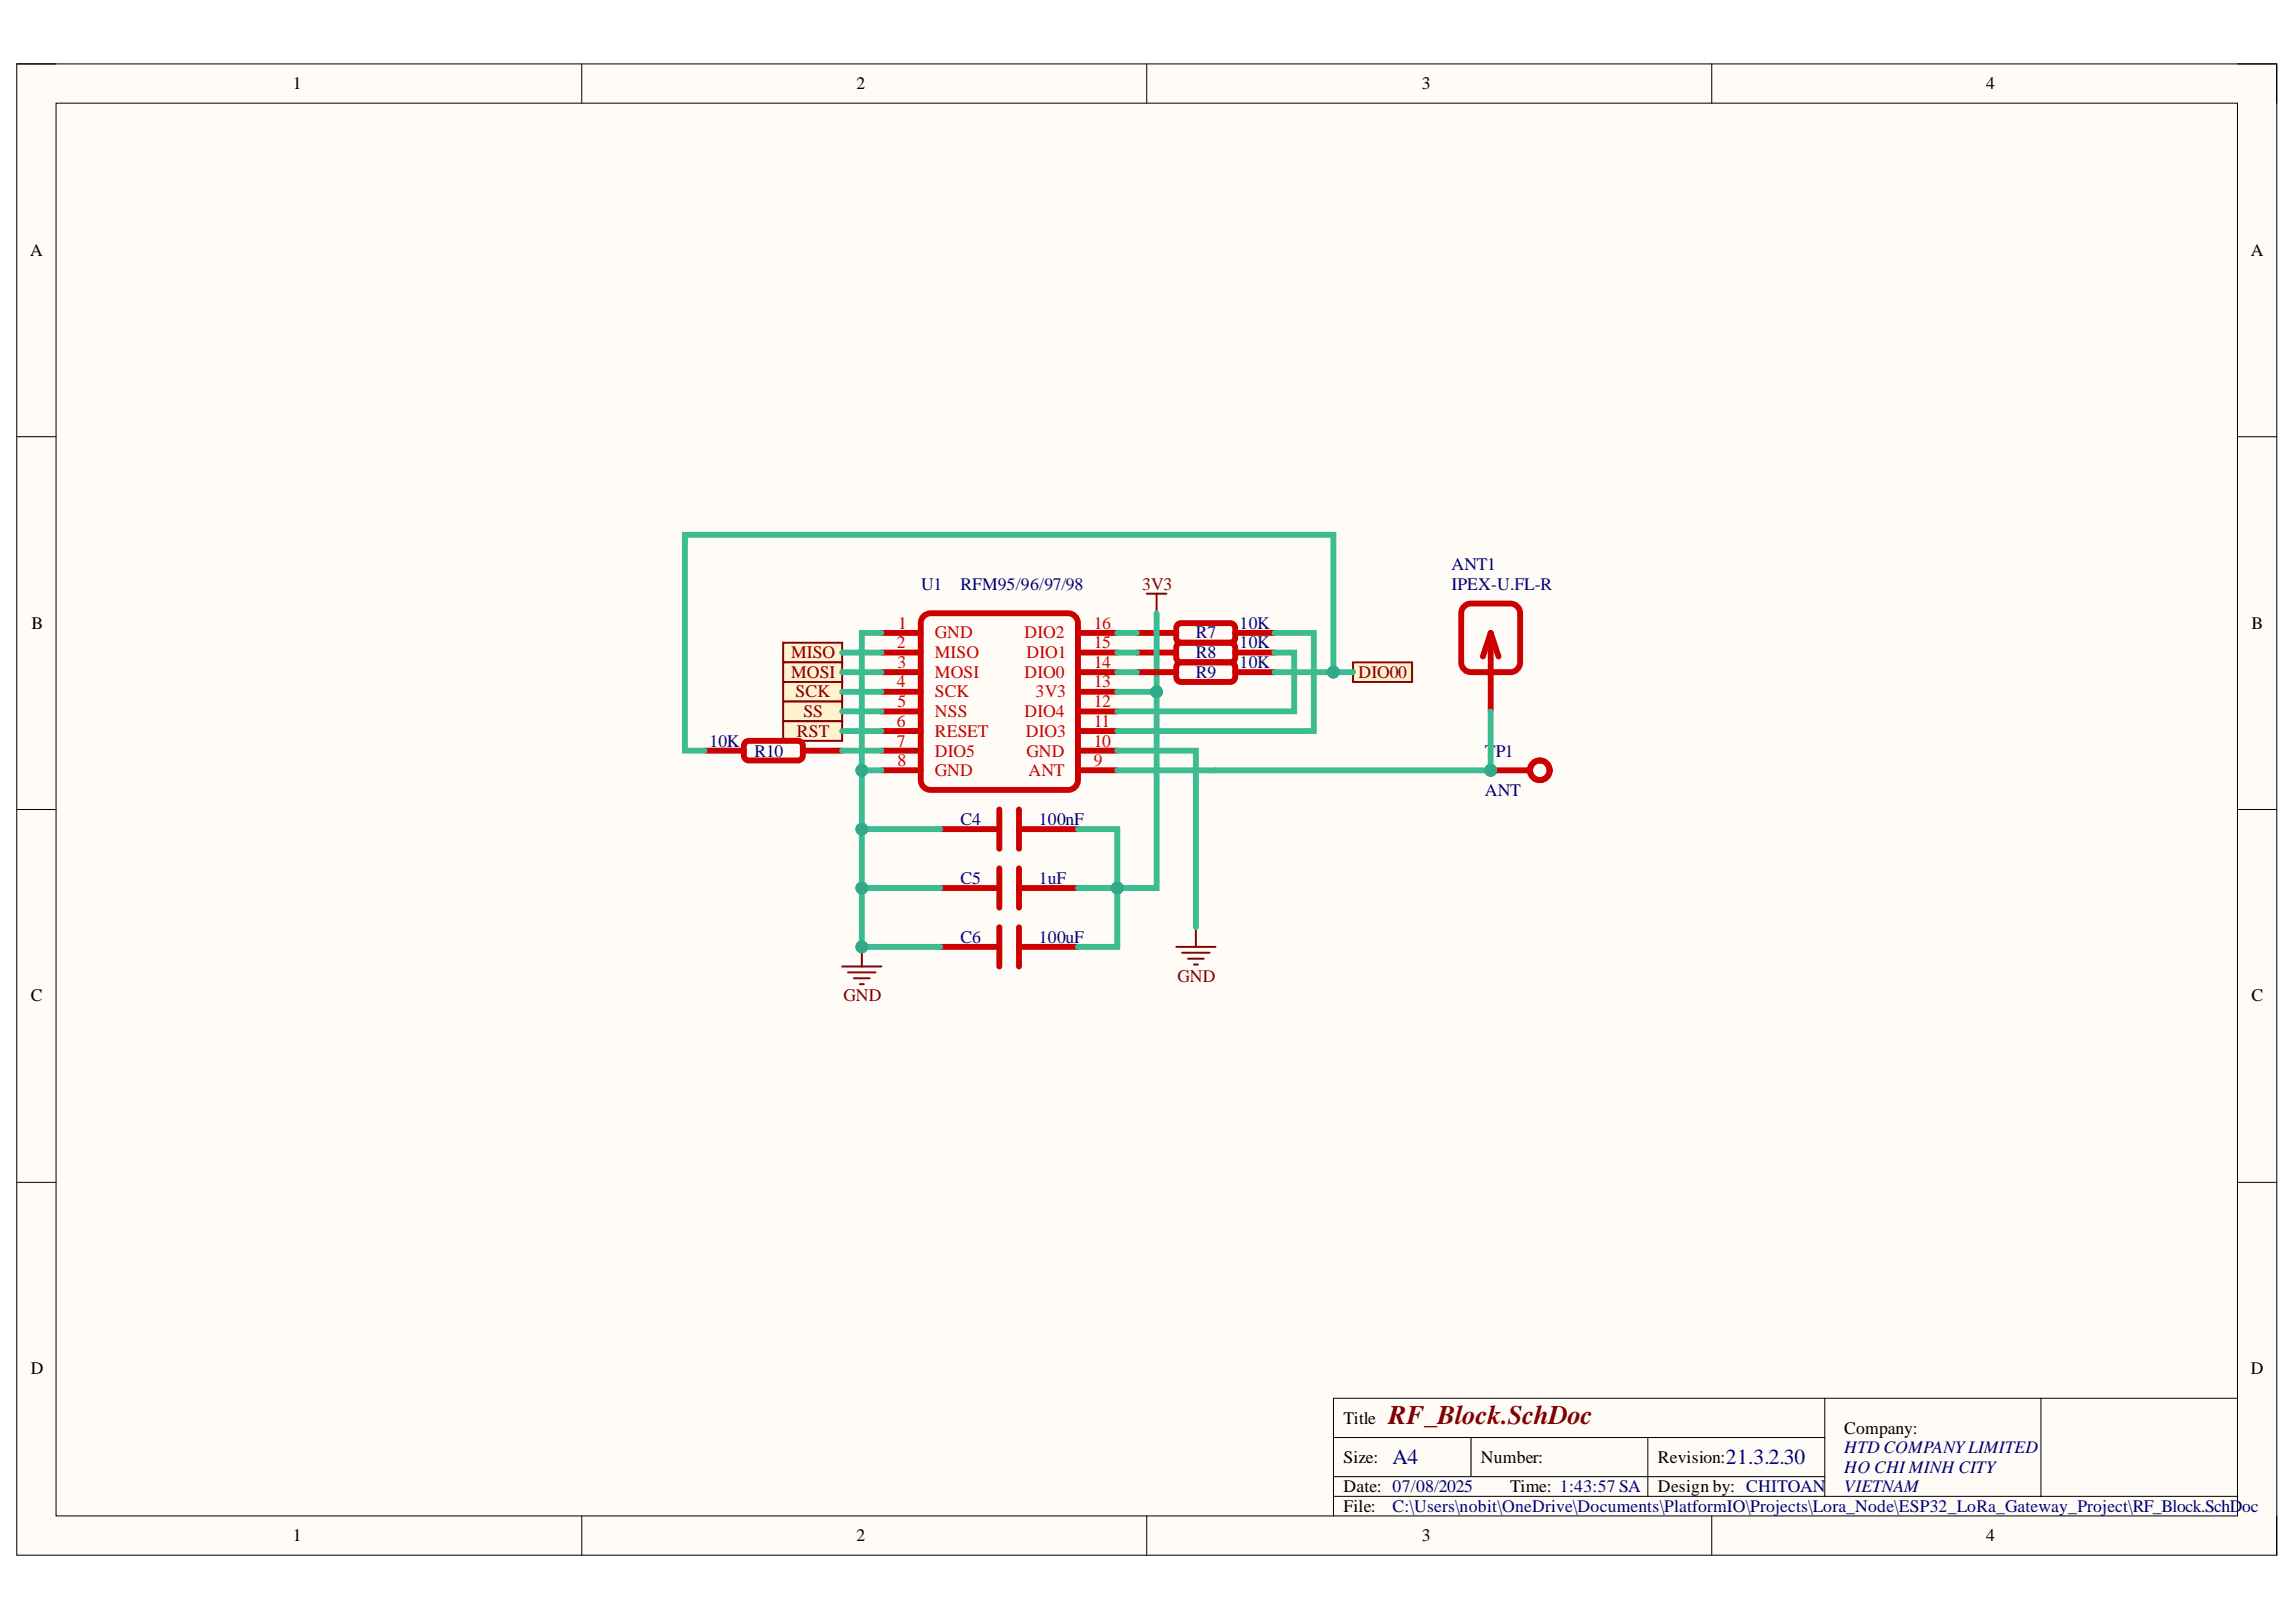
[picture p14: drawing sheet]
<svg xmlns="http://www.w3.org/2000/svg" width="297mm" height="210mm" viewBox="0 0 297 210" stroke-linecap="round" stroke-linejoin="round" font-family="sans-serif">
<defs><g id="words">
<text font-size="3.5" fill="#800000" x="179.6" y="184.3">RF_Block.SchDoc</text>
<g font-size="2.8" fill="#000080">
<text x="180.2" y="189.5">A4</text>
<text x="223.3" y="189.5">21.3.2.30</text>
</g>
<g font-size="2.3">
<text x="37.9" y="11.6">1</text>
<text x="110.8" y="11.6">2</text>
<text x="184" y="11.6">3</text>
<text x="257" y="11.6">4</text>
<text x="3.9" y="33.1">A</text>
<text x="291.2" y="33.1">A</text>
<text x="4.1" y="81.4">B</text>
<text x="291.3" y="81.4">B</text>
<text x="4" y="129.6">C</text>
<text x="291.3" y="129.6">C</text>
<text x="4" y="177.8">D</text>
<text x="291.2" y="177.8">D</text>
<text x="173.8" y="184.3">Title</text>
<text x="238.6" y="185.5">Company:</text>
<text x="173.8" y="189.3">Size:</text>
<text x="191.6" y="189.3">Number:</text>
<text x="214.5" y="189.3">Revision:</text>
<text x="173.8" y="193.1">Date: 07/08/2025</text>
<text x="173.8" y="195.7">File:</text>
<text x="195.4" y="193.1">Time: 1:43:57 SA</text>
<text x="214.5" y="193.1">Design by: CHITOAN</text>
<text x="37.9" y="199.5">1</text>
<text x="110.8" y="199.5">2</text>
<text x="184" y="199.5">3</text>
<text x="257" y="199.5">4</text>
</g>
<g font-size="2.3" fill="#000080">
<text x="119.2" y="76.3">U1</text>
<text x="124.2" y="76.3">RFM95/96/97/98</text>
<text x="187.8" y="73.8">ANT1</text>
<text x="187.8" y="76.3">IPEX-U.FL-R</text>
<text x="154.7" y="82.6">R7</text>
<text x="160.4" y="81.4">10K</text>
<text x="160.4" y="83.9">10K</text>
<text x="154.7" y="85.2">R8</text>
<text x="154.7" y="87.7">R9</text>
<text x="160.4" y="86.4">10K</text>
<text x="91.8" y="96.6">10K</text>
<text x="97.6" y="97.9">R10</text>
<text x="192.1" y="97.9">T</text>
<text x="193.5" y="97.9">P1</text>
<text x="124.2" y="106.8">C4</text>
<text x="134.4" y="106.8">100nF</text>
<text x="192.1" y="103">ANT</text>
<text x="124.2" y="114.4">C5</text>
<text x="134.4" y="114.4">1uF</text>
<text x="124.2" y="122">C6</text>
<text x="134.4" y="122">100uF</text>
<text x="238.6" y="188.1">HTD COMPANYLIMITED</text>
<text x="238.6" y="190.6">HO CHIMINH CITY</text>
<text x="180.2" y="195.7">C:\Users\nobit\OneDrive\Documents\PlatformIO\Projects\Lora_Node\ESP32_LoRa_Gateway_Project\RF_Block.SchD</text>
<text x="238.6" y="193.1">VIETNAM</text>
<text x="290.1" y="195.7">oc</text>
</g>
<g font-size="2.3" fill="#800000">
<text x="147.8" y="76.3">3V3</text>
<text x="102.3" y="85.2">MISO</text>
<text x="102.3" y="87.7">MOSI</text>
<text x="175.8" y="87.7">DIO00</text>
<text x="102.9" y="90.2">SCK</text>
<text x="103.1" y="95.4">RST</text>
<text x="103.9" y="92.8">SS</text>
<text x="109.1" y="129.6">GND</text>
<text x="152.3" y="127.1">GND</text>
</g>
<g font-size="2.3" fill="#c00">
<text x="116" y="83.9">2</text>
<text x="116.2" y="81.4">1</text>
<text x="121" y="82.6">GND</text>
<text x="132.5" y="82.6">DIO2</text>
<text x="141.5" y="83.9">15</text>
<text x="141.5" y="81.4">16</text>
<text x="116" y="89">4</text>
<text x="116.1" y="86.4">3</text>
<text x="121" y="85.2">MISO</text>
<text x="121" y="87.7">MOSI</text>
<text x="132.5" y="87.7">DIO0</text>
<text x="132.8" y="85.2">DIO1</text>
<text x="141.5" y="89">13</text>
<text x="141.5" y="86.4">14</text>
<text x="116" y="94.1">6</text>
<text x="116.1" y="91.5">5</text>
<text x="121" y="90.2">SCK</text>
<text x="121" y="92.8">NSS</text>
<text x="121" y="95.4">RESET</text>
<text x="132.5" y="92.8">DIO4</text>
<text x="132.7" y="95.4">DIO3</text>
<text x="134" y="90.2">3V3</text>
<text x="141.5" y="94.1">11</text>
<text x="141.5" y="91.5">12</text>
<text x="116" y="96.6">7</text>
<text x="116.1" y="99.2">8</text>
<text x="121" y="97.9">DIO5</text>
<text x="121" y="100.4">GND</text>
<text x="132.8" y="97.9">GND</text>
<text x="133" y="100.4">ANT</text>
<text x="141.5" y="99.2">9</text>
<text x="141.5" y="96.6">10</text>
</g>
</g></defs>
<path d="M2.2 8.3h292.4v193h-292.4z" fill-rule="evenodd" fill="#fffcf8"/>
<path d="M2.2 8.3h292.4v193h-292.4z" fill="none" stroke="#000" stroke-width=".13"/>
<path d="M7.3 13.4h282.2v182.8h-282.2z" fill-rule="evenodd" fill="#fffcf8"/>
<g fill="none" stroke="#000" stroke-width=".13">
<path d="M2.2 8.3h5.1M7.3 13.4h282.2v182.8h-282.2zM75.3 8.3v5M148.4 8.3v5M221.5 8.3v5.1M289.5 8.3h5.1v5.1M2.2 56.5h5.1M289.5 56.5h5.1M2.2 104.8h5.1M289.5 104.8h5.1M2.2 153h5.1M289.5 153h5.1"/>
<path d="M75.3 196.2v5.1M148.4 196.2v5.1M172.5 186h63.6M172.5 193.6h117M172.5 191.1h63.6M190.3 186v5.1M213.2 186v7.6M221.5 196.2v5.1M236.1 180.9v12.7M264 180.9v12.7M289.5 180.9h-117v15.3M294.6 196.2v5.1"/>
</g>
<g fill="none" stroke="#c00" stroke-width=".25">
<path d="M114 81.9h5.1M114 84.4h5.1M114 87h5.1M114 89.5h5.1M114 92.1h5.1M114 94.6h5.1M114 97.1h5.1M114 99.7h5.1M139.5 81.9h5M139.5 84.4h5M139.5 87h5M139.5 89.5h5"/>
<path d="M139.5 92.1h5M139.5 94.6h5M139.5 97.1h5M139.5 99.7h5"/>
</g>
<g fill="none" stroke="#c00" stroke-width=".76">
<path d="M119.6 79.6l.8-.2h17.8a1.27 1.27 0 0 1 1.3 1.2v20.4a1.27 1.27 0 0 1-1.3 1.2h-17.8a1.27 1.27 0 0 1-1.3-1.2v-20.4l.1-.4zM114 81.9h5.1M114 84.4h5.1M114 87h5.1M114 89.5h5.1M114 92.1h5.1M114 94.6h5.1M114 97.1h5.1M114 99.7h5.1M139.5 81.9h5M139.5 84.4h5M139.5 87h5"/>
<path d="M139.5 89.5h5M139.5 92.1h5M139.5 94.6h5M139.5 97.1h5M139.5 99.7h5"/>
</g>
<path d="M101.3 83.2h7.7v2.5h-7.7z" fill-rule="evenodd" fill="#fff2cc"/>
<path d="M101.3 83.2h7.7v2.5h-7.7z" fill="none" stroke="#800000" stroke-width=".25"/>
<path d="M101.3 85.7h7.7v2.6h-7.7z" fill-rule="evenodd" fill="#fff2cc"/>
<path d="M101.3 85.7h7.7v2.6h-7.7z" fill="none" stroke="#800000" stroke-width=".25"/>
<path d="M101.3 88.3h7.7v2.5h-7.7z" fill-rule="evenodd" fill="#fff2cc"/>
<path d="M101.3 88.3h7.7v2.5h-7.7z" fill="none" stroke="#800000" stroke-width=".25"/>
<path d="M101.3 90.8h7.7v2.5h-7.7z" fill-rule="evenodd" fill="#fff2cc"/>
<path d="M101.3 90.8h7.7v2.5h-7.7z" fill="none" stroke="#800000" stroke-width=".25"/>
<path d="M101.3 93.3h7.7v2.6h-7.7z" fill-rule="evenodd" fill="#fff2cc"/>
<path d="M101.3 93.3h7.7v2.6h-7.7z" fill="none" stroke="#800000" stroke-width=".25"/>
<path d="M175.1 85.7h7.6v2.6h-7.6z" fill-rule="evenodd" fill="#fff2cc"/>
<path d="M175.1 85.7h7.6v2.6h-7.6zM154.7 120v2.5M109 125.1h5M109.7 125.8h3.6M110.5 126.6h2M111.2 127.4h.5M111.5 122.5v2.6M152.2 122.5h5.1M152.9 123.3h3.6M153.7 124.1h2M154.5 124.8h.5" fill="none" stroke="#800000" stroke-width=".25"/>
<path d="M147.1 81.9h5.1M147.1 84.4h5.1M159.8 81.9h5.1M159.8 84.4h5.1" fill="none" stroke="#c00" stroke-width=".25"/>
<g fill="none" stroke="#c00" stroke-width=".76">
<path d="M189.3 78.6l.6-.4 .4-.1h5.1a1.26 1.26 0 0 1 1.3 1.3v6.3a1.26 1.26 0 0 1-1.3 1.3h-5.1a1.27 1.27 0 0 1-1.3-1.3v-6.3zM147.1 81.9h5.1M147.1 84.4h5.1M152.4 80.8l.4-.2h6.4a.63 .63 0 0 1 .6 .7v1.2a.63 .63 0 0 1-.6 .7h-6.4a.63 .63 0 0 1-.6-.7v-1.2zM152.4 83.4l.4-.2h6.4a.64 .64 0 0 1 .6 .6v1.3a.63 .63 0 0 1-.6 .6h-6.4a.63 .63 0 0 1-.6-.6v-1.3zM159.8 81.9h5.1M159.8 84.4h5.1M192.9 81.9v10.2M192.9 81.9l-1.1 3.1M192.9 81.9l1 3.1M121.7 107.3h7.6M121.7 114.9h7.6"/>
<path d="M129.3 104.8v5M129.3 112.4v5.1M129.3 120v5.1M131.8 104.8v5M131.8 112.4v5.1M131.8 120v5.1M131.8 107.3h7.7M131.8 114.9h7.7M121.7 122.5h7.6M131.8 122.5h7.7"/>
</g>
<path d="M192.9 87v5.1M121.7 107.3h7.6M121.7 114.9h7.6M131.8 107.3h7.7M131.8 114.9h7.7M121.7 122.5h7.6M131.8 122.5h7.7" fill="none" stroke="#000" stroke-width=".25"/>
<circle cx="111.5" cy="122.5" r=".76" fill="#29a889"/>
<circle cx="111.5" cy="122.5" r=".76" fill="none" stroke="#29a889" stroke-width=".13"/>
<path d="M148.4 76.8h2.5M149.6 76.8v2.6" fill="none" stroke="#800000" stroke-width=".25"/>
<circle cx="192.9" cy="99.7" r=".76" fill="#29a889"/>
<circle cx="192.9" cy="99.7" r=".76" fill="none" stroke="#29a889" stroke-width=".13"/>
<path d="M192.9 99.7h5" fill="none" stroke="#000" stroke-width=".25"/>
<circle cx="192.9" cy="99.7" r=".76" fill="#29a889"/>
<circle cx="192.9" cy="99.7" r=".76" fill="none" stroke="#29a889" stroke-width=".13"/>
<g fill="none" stroke="#c00" stroke-width=".76">
<path d="M192.9 99.7h5"/>
<circle cx="199.2" cy="99.7" r="1.27"/>
</g>
<path d="M114 81.9h-2.5v17.8" fill="none" stroke="#3dbc91" stroke-width=".76"/>
<circle cx="111.5" cy="99.7" r=".76" fill="#29a889"/>
<circle cx="111.5" cy="99.7" r=".76" fill="none" stroke="#29a889" stroke-width=".13"/>
<path d="M109 84.4h5M109 87h5M109 89.5h5M109 92.1h5M109 94.6h5M192.9 92.1v7.6h-35.6" fill="none" stroke="#3dbc91" stroke-width=".76"/>
<circle cx="192.9" cy="99.7" r=".76" fill="#29a889"/>
<circle cx="192.9" cy="99.7" r=".76" fill="none" stroke="#29a889" stroke-width=".13"/>
<path d="M149.6 79.4v10.1h-5.1" fill="none" stroke="#3dbc91" stroke-width=".76"/>
<circle cx="149.6" cy="89.5" r=".76" fill="#29a889"/>
<circle cx="149.6" cy="89.5" r=".76" fill="none" stroke="#29a889" stroke-width=".13"/>
<path d="M144.5 84.4h2.6M144.5 81.9h2.6M164.9 81.9h5.1v12.7h-25.5M164.9 84.4h2.5v7.7h-22.9M139.5 114.9h5" fill="none" stroke="#3dbc91" stroke-width=".76"/>
<circle cx="144.5" cy="114.9" r=".76" fill="#29a889"/>
<circle cx="144.5" cy="114.9" r=".76" fill="none" stroke="#29a889" stroke-width=".13"/>
<path d="M149.6 89.5v25.4h-5.1" fill="none" stroke="#3dbc91" stroke-width=".76"/>
<circle cx="144.5" cy="114.9" r=".76" fill="#29a889"/>
<circle cx="144.5" cy="114.9" r=".76" fill="none" stroke="#29a889" stroke-width=".13"/>
<circle cx="149.6" cy="89.5" r=".76" fill="#29a889"/>
<circle cx="149.6" cy="89.5" r=".76" fill="none" stroke="#29a889" stroke-width=".13"/>
<path d="M139.5 107.3h5v15.2h-5" fill="none" stroke="#3dbc91" stroke-width=".76"/>
<circle cx="144.5" cy="114.9" r=".76" fill="#29a889"/>
<circle cx="144.5" cy="114.9" r=".76" fill="none" stroke="#29a889" stroke-width=".13"/>
<path d="M111.5 107.3h10.2" fill="none" stroke="#3dbc91" stroke-width=".76"/>
<circle cx="111.5" cy="107.3" r=".76" fill="#29a889"/>
<circle cx="111.5" cy="107.3" r=".76" fill="none" stroke="#29a889" stroke-width=".13"/>
<path d="M111.5 114.9v7.6h10.2" fill="none" stroke="#3dbc91" stroke-width=".76"/>
<circle cx="111.5" cy="122.5" r=".76" fill="#29a889"/>
<circle cx="111.5" cy="122.5" r=".76" fill="none" stroke="#29a889" stroke-width=".13"/>
<circle cx="111.5" cy="114.9" r=".76" fill="#29a889"/>
<circle cx="111.5" cy="114.9" r=".76" fill="none" stroke="#29a889" stroke-width=".13"/>
<path d="M114 99.7h-2.5v15.2h10.2M144.5 97.1h10.2v22.9M144.5 99.7h12.8" fill="none" stroke="#3dbc91" stroke-width=".76"/>
<circle cx="111.5" cy="99.7" r=".76" fill="#29a889"/>
<circle cx="111.5" cy="99.7" r=".76" fill="none" stroke="#29a889" stroke-width=".13"/>
<circle cx="111.5" cy="107.3" r=".76" fill="#29a889"/>
<circle cx="111.5" cy="107.3" r=".76" fill="none" stroke="#29a889" stroke-width=".13"/>
<circle cx="111.5" cy="114.9" r=".76" fill="#29a889"/>
<circle cx="111.5" cy="114.9" r=".76" fill="none" stroke="#29a889" stroke-width=".13"/>
<path d="M147.1 87h5.1M159.8 87h5.1" fill="none" stroke="#c00" stroke-width=".25"/>
<path d="M147.1 87h5.1M152.4 85.9l.4-.2h6.4a.64 .64 0 0 1 .6 .7v1.2a.63 .63 0 0 1-.6 .7h-6.4a.63 .63 0 0 1-.6-.7v-1.2zM159.8 87h5.1" fill="none" stroke="#c00" stroke-width=".76"/>
<path d="M144.5 87h2.6M164.9 87h10.2" fill="none" stroke="#3dbc91" stroke-width=".76"/>
<circle cx="172.5" cy="87" r=".76" fill="#29a889"/>
<circle cx="172.5" cy="87" r=".76" fill="none" stroke="#29a889" stroke-width=".13"/>
<path d="M91.2 97.1h5M103.9 97.1h5.1" fill="none" stroke="#c00" stroke-width=".25"/>
<path d="M91.2 97.1h5M96.4 96.1l.5-.2h6.3a.64 .64 0 0 1 .7 .6v1.3a.64 .64 0 0 1-.7 .6h-6.3a.64 .64 0 0 1-.7-.6v-1.3zM103.9 97.1h5.1" fill="none" stroke="#c00" stroke-width=".76"/>
<path d="M109 97.1h5M172.5 87v-17.8h-83.9v27.9h2.6" fill="none" stroke="#3dbc91" stroke-width=".76"/>
<circle cx="172.5" cy="87" r=".76" fill="#29a889"/>
<circle cx="172.5" cy="87" r=".76" fill="none" stroke="#29a889" stroke-width=".13"/>
<use href="#words"/>
</svg>
